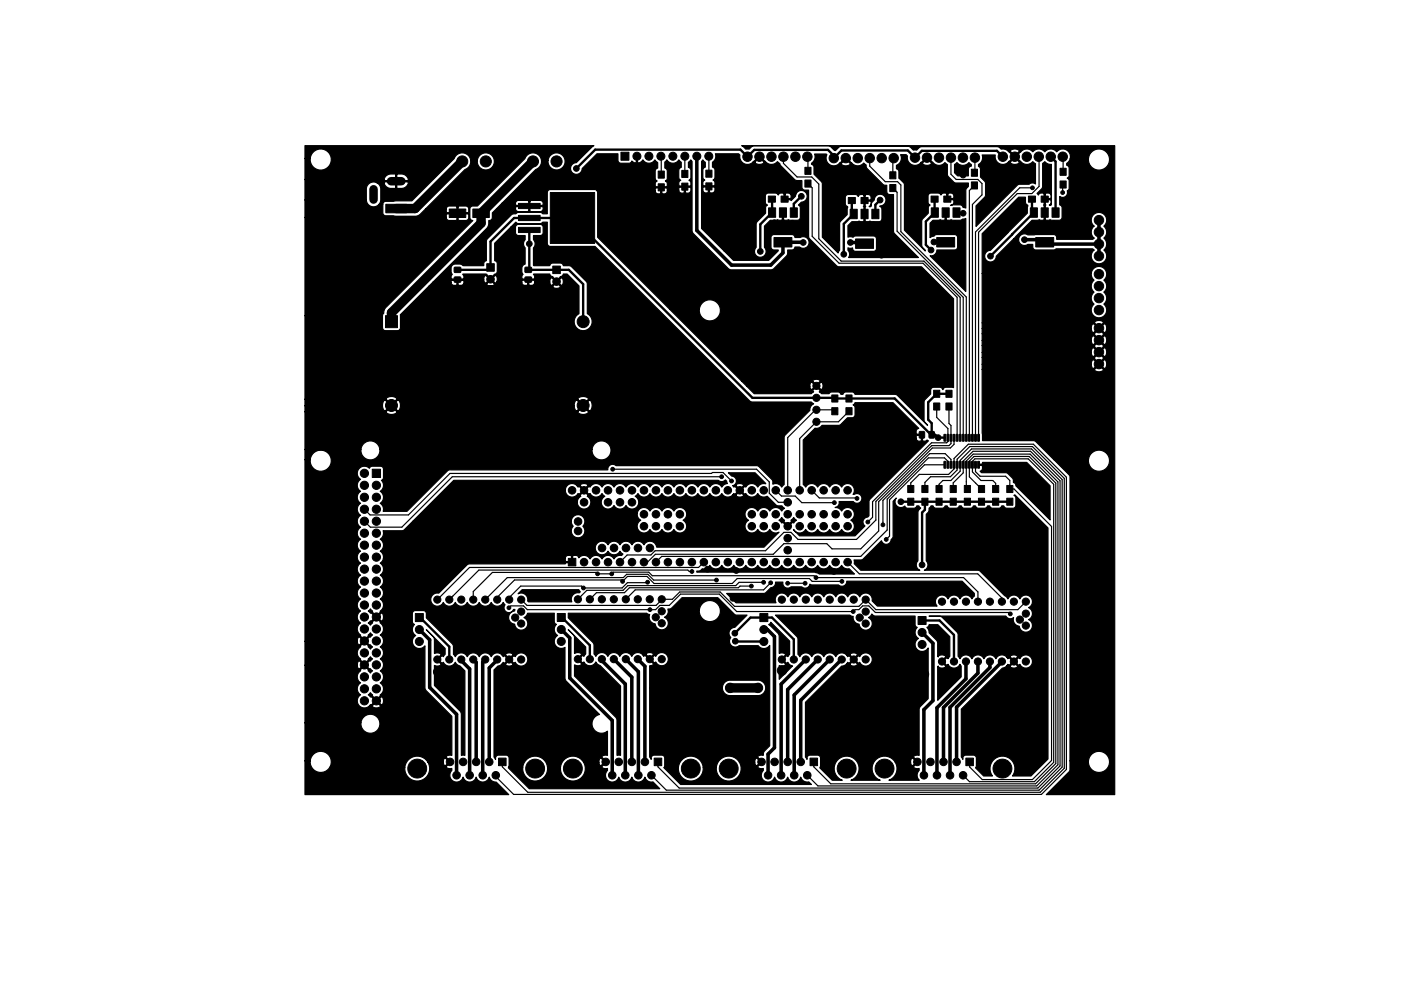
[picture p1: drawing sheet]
<svg xmlns="http://www.w3.org/2000/svg" width="297mm" height="210mm" viewBox="0 0 297 210" stroke-linecap="round" stroke-linejoin="round" font-family="sans-serif">
<g fill="#000" stroke="#000" stroke-width=".21">
<path d="M131.6 32.3h1.7v1.7h-1.7zM139.5 39h1.4v1.5h-1.4zM139.5 36.3h1.4v1.5h-1.4zM144.5 38.8h1.4v1.5h-1.4zM144.5 36.1h1.4v1.5h-1.4zM149.6 38.8h1.3v1.5h-1.3zM149.6 36.1h1.3v1.5h-1.3zM170.6 35.5h1.4v1.5h-1.4zM170.6 38.2h1.4v1.5h-1.4zM188.7 36.4h1.3v1.5h-1.3zM206 35.9h1.3v1.5h-1.3zM224.8 35.7h1.3v1.5h-1.3z"/>
<path d="M224.8 38.4h1.3v1.5h-1.3zM81.8 43.3h4.4v1.8h-4.4zM96.3 58.8h1.3l.1 1-1.3 .1zM96.3 56.7h1.3l.1 1-1.3 .1zM95.2 44.3h3.6v1.8h-3.6zM103.2 55.9h1.6v1.6h-1.6zM100.2 44.3h3.6v1.8h-3.6zM109.9 48.2h4.6v1.1h-4.6zM109.9 45.7h4.6v1.1h-4.6zM109.9 43.2h4.6v1.1h-4.6zM111.3 58.8h1.3l.1 1-1.3 .1zM111.3 56.7h1.3l.1 1-1.3 .1z"/>
<path d="M116.7 40.8h9.4v10.8h-9.4zM117.2 56.4h1.6v1.6h-1.6zM162.9 41.6h1.5v1.3h-1.5zM162.9 44.1h1.6v2h-1.6zM164.1 50.4h3.8v2h-3.8zM165.3 44.1h1.4v2h-1.4zM165.6 41.6h1.5v1.3h-1.5zM167.6 44.1h1.4v2h-1.4zM179.9 41.9h1.4v1.3h-1.4zM180.3 44.4h1.4v2h-1.4zM181.4 50.7h3.8v2h-3.8zM182.6 44.4h1.4v2h-1.4z"/>
<path d="M182.6 41.9h1.4v1.3h-1.4zM184.9 44.4h1.4v2h-1.4zM188.7 39.1h1.3v1.5h-1.3zM197.4 41.6h1.5v1.3h-1.5zM197.4 44.1h1.6v2h-1.6zM198.6 50.4h3.8v2h-3.8zM199.7 44.1h1.6v2h-1.6zM200.1 41.6h1.5v1.3h-1.5zM202 44.1h1.6v2h-1.6zM206 38.6h1.3v1.5h-1.3zM218.1 41.6h1.4v1.3h-1.4zM218.4 44.1h1.6v2h-1.6z"/>
<path d="M219.6 50.4h3.8v2h-3.8zM220.7 44.1h1.5v2h-1.5zM220.7 41.6h1.5v1.3h-1.5zM223.1 44.1h1.4v2h-1.4zM81.7 67h2.6v2.5h-2.6zM78.9 99.6h1.8v1.7h-1.8zM176.3 86.5h1.3v1.5h-1.3zM176.3 83.8h1.3v1.5h-1.3zM179.3 86.5h1.3v1.5h-1.3zM179.3 83.8h1.3v1.5h-1.3zM194.9 91.6h1.1v1.3h-1.1zM197 91.6h1.1l-.1 1.3h-1z"/>
<path d="M198 85.5h1.3v1.5h-1.3zM198 82.8h1.3v1.5h-1.3zM200.2 92.2h.3l-.1 1.4-.3-.1zM200.2 97.9l.3 .1-.1 1.3h-.3zM200.6 85.5h1.2v1.5h-1.2zM200.6 82.8h1.2v1.5h-1.2zM200.8 92.2h.4l-.1 1.4-.3-.1zM200.8 97.9l.4 .1-.1 1.3h-.3zM201.5 92.2h.3l-.1 1.4-.3-.1zM201.5 97.9l.3 .1-.1 1.3h-.3zM202.1 92.2h.4l-.1 1.4-.3-.1zM202.1 97.9l.4 .1-.1 1.3h-.3z"/>
<path d="M202.8 92.2h.3l-.1 1.4-.3-.1zM202.8 97.9l.3 .1-.1 1.3h-.3zM203.4 92.2h.4l-.1 1.4-.3-.1zM203.4 97.9l.4 .1-.1 1.3h-.3zM204.1 92.2h.3l-.1 1.4-.3-.1zM204.1 97.9l.3 .1-.1 1.3h-.3zM204.7 92.2h.4l-.1 1.4-.3-.1zM204.7 97.9l.4 .1-.1 1.3h-.3zM205.4 92.2h.3l-.1 1.4-.3-.1zM205.4 97.9l.3 .1-.1 1.3h-.3zM206 92.2h.4l-.1 1.4-.3-.1zM206 97.9l.4 .1-.1 1.3h-.3z"/>
<path d="M206.7 92.2h.3l-.1 1.4-.3-.1zM206.7 97.9l.3 .1-.1 1.3h-.3zM207.3 92.2h.4l-.1 1.4-.3-.1zM207.3 97.9l.4 .1-.1 1.3h-.3zM192.4 103h1.3v1.5h-1.3zM192.4 105.7h1.3v1.5h-1.3zM195.4 103h1.3v1.5h-1.3zM195.4 105.7h1.3v1.5h-1.3zM198.4 103h1.3v1.5h-1.3zM198.4 105.7h1.3v1.5h-1.3zM201.4 103h1.3v1.5h-1.3zM201.4 105.7h1.3v1.5h-1.3z"/>
<path d="M204.4 103h1.3v1.5h-1.3zM204.4 105.7h1.3v1.5h-1.3zM207.4 103h1.3v1.5h-1.3zM207.4 105.7h1.3v1.5h-1.3zM210.4 103h1.3v1.5h-1.3zM210.4 105.7h1.3v1.5h-1.3zM213.4 103h1.3v1.5h-1.3zM213.4 105.7h1.3v1.5h-1.3zM88.1 130.2h1.7v1.7h-1.7zM118.1 130.2h1.7v1.7h-1.7zM120.5 118.5h1.6v1.6h-1.6zM161.1 130.2h1.7v1.7h-1.7z"/>
<path d="M194.7 130.8h1.6v1.7h-1.6zM105.7 160.8h1.6v1.6h-1.6zM138.7 160.8h1.6v1.6h-1.6zM171.7 160.8h1.6v1.6h-1.6zM204.8 160.8h1.6v1.6h-1.6z"/>
<circle cx="98" cy="34.2" r="1.17"/>
<circle cx="103" cy="34.2" r="1.17"/>
<circle cx="113" cy="34.2" r="1.17"/>
<circle cx="118" cy="34.2" r="1.17"/>
<circle cx="122.2" cy="35.7" r=".6"/>
<circle cx="135" cy="33.1" r=".85"/>
<circle cx="137.6" cy="33.1" r=".85"/>
<circle cx="140.1" cy="33.1" r=".85"/>
<circle cx="142.7" cy="33.1" r=".85"/>
<circle cx="145.2" cy="33.1" r=".85"/>
<circle cx="147.7" cy="33.1" r=".85"/>
<circle cx="150.3" cy="33.1" r=".85"/>
<circle cx="158.5" cy="33.2" r="1"/>
<circle cx="161" cy="33.2" r="1"/>
<circle cx="163.6" cy="33.2" r="1"/>
<circle cx="166.1" cy="33.2" r="1"/>
<circle cx="168.6" cy="33.2" r="1"/>
<circle cx="171.2" cy="33.2" r="1"/>
<circle cx="176.8" cy="33.5" r="1"/>
<circle cx="179.3" cy="33.5" r="1"/>
<circle cx="181.9" cy="33.5" r="1"/>
<circle cx="184.4" cy="33.5" r="1"/>
<circle cx="186.9" cy="33.5" r="1"/>
<circle cx="189.5" cy="33.5" r="1"/>
<circle cx="194" cy="33.4" r="1"/>
<circle cx="196.5" cy="33.4" r="1"/>
<circle cx="199.1" cy="33.4" r="1"/>
<circle cx="201.6" cy="33.4" r="1"/>
<circle cx="204.2" cy="33.4" r="1"/>
<circle cx="204.2" cy="37.1" r=".6"/>
<circle cx="206.7" cy="33.4" r="1"/>
<circle cx="210.1" cy="35.4" r=".6"/>
<circle cx="212.6" cy="33.2" r="1"/>
<circle cx="215.2" cy="33.2" r="1"/>
<circle cx="217.7" cy="33.2" r="1"/>
<circle cx="218.9" cy="39.8" r=".4"/>
<circle cx="220.2" cy="33.2" r="1"/>
<circle cx="222.8" cy="33.2" r="1"/>
<circle cx="225.3" cy="33.2" r="1"/>
<circle cx="104" cy="59.2" r=".8"/>
<circle cx="112.2" cy="51.7" r=".6"/>
<circle cx="118" cy="59.7" r=".8"/>
<circle cx="138" cy="48.9" r=".4"/>
<circle cx="161.2" cy="53.3" r=".6"/>
<circle cx="164.2" cy="47" r=".4"/>
<circle cx="166" cy="47" r=".4"/>
<circle cx="168" cy="47.1" r=".4"/>
<circle cx="168.2" cy="40.9" r=".6"/>
<circle cx="169.9" cy="41.6" r=".6"/>
<circle cx="170.3" cy="51.4" r=".6"/>
<circle cx="178.9" cy="53.9" r=".6"/>
<circle cx="180.3" cy="51.4" r=".6"/>
<circle cx="181.3" cy="47.5" r=".4"/>
<circle cx="183.2" cy="47.5" r=".4"/>
<circle cx="185.2" cy="47.4" r=".4"/>
<circle cx="186.6" cy="42.4" r=".6"/>
<circle cx="186.9" cy="54.1" r=".6"/>
<circle cx="197.4" cy="53" r=".6"/>
<circle cx="198" cy="51.3" r=".6"/>
<circle cx="199" cy="47.2" r=".4"/>
<circle cx="199.6" cy="48.6" r=".6"/>
<circle cx="200.6" cy="47.1" r=".4"/>
<circle cx="202.4" cy="47.2" r=".4"/>
<circle cx="203.4" cy="41.7" r=".6"/>
<circle cx="204.2" cy="45.2" r=".6"/>
<circle cx="210" cy="54.3" r=".6"/>
<circle cx="217.2" cy="50.8" r=".6"/>
<circle cx="219.2" cy="47.2" r=".4"/>
<circle cx="221.3" cy="47.2" r=".4"/>
<circle cx="223.4" cy="47.2" r=".4"/>
<circle cx="225.3" cy="40.8" r=".4"/>
<circle cx="233" cy="54.3" r="1"/>
<circle cx="233" cy="46.7" r="1"/>
<circle cx="233" cy="49.2" r="1"/>
<circle cx="233" cy="51.8" r="1"/>
<circle cx="233" cy="58.2" r="1"/>
<circle cx="123.6" cy="68.2" r="1.27"/>
<circle cx="169" cy="66.8" r=".6"/>
<circle cx="233" cy="74.7" r="1"/>
<circle cx="233" cy="77.2" r="1"/>
<circle cx="233" cy="69.6" r="1"/>
<circle cx="233" cy="72.2" r="1"/>
<circle cx="233" cy="65.8" r="1"/>
<circle cx="233" cy="63.2" r="1"/>
<circle cx="233" cy="60.7" r="1"/>
<circle cx="83" cy="86" r="1.27"/>
<circle cx="99" cy="95.9" r=".6"/>
<circle cx="123.6" cy="86" r="1.27"/>
<circle cx="129.9" cy="99.5" r=".4"/>
<circle cx="144.4" cy="85.4" r=".6"/>
<circle cx="173.1" cy="89.5" r=".76"/>
<circle cx="173.1" cy="84.4" r=".76"/>
<circle cx="173.1" cy="81.9" r=".76"/>
<circle cx="173.1" cy="86.9" r=".76"/>
<circle cx="192.4" cy="91.7" r=".6"/>
<circle cx="198.9" cy="92.8" r=".6"/>
<circle cx="208.9" cy="99.3" r=".4"/>
<circle cx="77.3" cy="105.5" r=".87"/>
<circle cx="77.3" cy="108" r=".87"/>
<circle cx="77.3" cy="113.1" r=".87"/>
<circle cx="77.3" cy="100.4" r=".87"/>
<circle cx="77.3" cy="110.6" r=".87"/>
<circle cx="77.3" cy="118.2" r=".87"/>
<circle cx="77.3" cy="115.7" r=".87"/>
<circle cx="77.3" cy="103" r=".87"/>
<circle cx="79.8" cy="105.5" r=".87"/>
<circle cx="79.8" cy="113.1" r=".87"/>
<circle cx="79.8" cy="110.6" r=".87"/>
<circle cx="79.8" cy="103" r=".87"/>
<circle cx="79.8" cy="115.7" r=".87"/>
<circle cx="79.8" cy="108" r=".87"/>
<circle cx="79.8" cy="118.2" r=".87"/>
<circle cx="107.7" cy="107.5" r=".6"/>
<circle cx="121.3" cy="104" r=".8"/>
<circle cx="122.6" cy="110.6" r=".8"/>
<circle cx="122.6" cy="112.7" r=".8"/>
<circle cx="123.8" cy="104" r=".8"/>
<circle cx="123.8" cy="119.3" r=".8"/>
<circle cx="123.8" cy="106.6" r=".8"/>
<circle cx="126.4" cy="104" r=".8"/>
<circle cx="126.4" cy="119.3" r=".8"/>
<circle cx="127.6" cy="116.3" r=".8"/>
<circle cx="128.9" cy="104" r=".8"/>
<circle cx="128.9" cy="119.3" r=".8"/>
<circle cx="128.9" cy="106.6" r=".8"/>
<circle cx="130.2" cy="116.3" r=".8"/>
<circle cx="131.4" cy="106.6" r=".8"/>
<circle cx="131.4" cy="104" r=".8"/>
<circle cx="131.4" cy="119.3" r=".8"/>
<circle cx="132.7" cy="116.3" r=".8"/>
<circle cx="134" cy="104" r=".8"/>
<circle cx="134" cy="106.6" r=".8"/>
<circle cx="134" cy="119.3" r=".8"/>
<circle cx="135.3" cy="116.3" r=".8"/>
<circle cx="136.5" cy="109.1" r=".8"/>
<circle cx="136.5" cy="119.3" r=".8"/>
<circle cx="136.5" cy="104" r=".8"/>
<circle cx="136.5" cy="111.6" r=".8"/>
<circle cx="137.8" cy="116.3" r=".8"/>
<circle cx="139.1" cy="109.1" r=".8"/>
<circle cx="139.1" cy="119.3" r=".8"/>
<circle cx="139.1" cy="104" r=".8"/>
<circle cx="139.1" cy="111.6" r=".8"/>
<circle cx="141.6" cy="109.1" r=".8"/>
<circle cx="141.6" cy="111.6" r=".8"/>
<circle cx="141.6" cy="119.3" r=".8"/>
<circle cx="141.6" cy="104" r=".8"/>
<circle cx="144.1" cy="111.6" r=".8"/>
<circle cx="144.1" cy="104" r=".8"/>
<circle cx="144.1" cy="119.3" r=".8"/>
<circle cx="144.1" cy="109.1" r=".8"/>
<circle cx="146.7" cy="119.3" r=".8"/>
<circle cx="146.7" cy="104" r=".8"/>
<circle cx="149.2" cy="104" r=".8"/>
<circle cx="149.2" cy="119.3" r=".8"/>
<circle cx="151.8" cy="104" r=".8"/>
<circle cx="151.8" cy="119.3" r=".8"/>
<circle cx="153" cy="101.1" r=".4"/>
<circle cx="153.1" cy="106.7" r=".6"/>
<circle cx="154.3" cy="104" r=".8"/>
<circle cx="154.3" cy="119.3" r=".8"/>
<circle cx="155.1" cy="102" r=".4"/>
<circle cx="156.8" cy="104" r=".8"/>
<circle cx="156.8" cy="119.3" r=".8"/>
<circle cx="159.4" cy="111.6" r=".8"/>
<circle cx="159.4" cy="109.1" r=".8"/>
<circle cx="159.4" cy="119.3" r=".8"/>
<circle cx="159.4" cy="104" r=".8"/>
<circle cx="160.2" cy="106.1" r=".6"/>
<circle cx="161.9" cy="119.3" r=".8"/>
<circle cx="161.9" cy="104" r=".8"/>
<circle cx="161.9" cy="111.6" r=".8"/>
<circle cx="161.9" cy="109.1" r=".8"/>
<circle cx="164.5" cy="104" r=".8"/>
<circle cx="164.5" cy="111.6" r=".8"/>
<circle cx="164.5" cy="109.1" r=".8"/>
<circle cx="164.5" cy="119.3" r=".8"/>
<circle cx="167" cy="116.7" r=".8"/>
<circle cx="167" cy="109.1" r=".8"/>
<circle cx="167" cy="106.6" r=".8"/>
<circle cx="167" cy="111.6" r=".8"/>
<circle cx="167" cy="119.3" r=".8"/>
<circle cx="167" cy="104" r=".8"/>
<circle cx="167" cy="114.2" r=".8"/>
<circle cx="169.5" cy="111.6" r=".8"/>
<circle cx="169.5" cy="119.3" r=".8"/>
<circle cx="169.5" cy="104" r=".8"/>
<circle cx="169.5" cy="109.1" r=".8"/>
<circle cx="172.1" cy="109.1" r=".8"/>
<circle cx="172.1" cy="111.6" r=".8"/>
<circle cx="172.1" cy="104" r=".8"/>
<circle cx="172.1" cy="119.3" r=".8"/>
<circle cx="174.6" cy="109.1" r=".8"/>
<circle cx="174.6" cy="111.6" r=".8"/>
<circle cx="174.6" cy="104" r=".8"/>
<circle cx="174.6" cy="119.3" r=".8"/>
<circle cx="176.9" cy="106.6" r=".4"/>
<circle cx="177.2" cy="104" r=".8"/>
<circle cx="177.2" cy="111.6" r=".8"/>
<circle cx="177.2" cy="119.3" r=".8"/>
<circle cx="177.2" cy="109.1" r=".8"/>
<circle cx="179.7" cy="119.3" r=".8"/>
<circle cx="179.7" cy="111.6" r=".8"/>
<circle cx="179.7" cy="104" r=".8"/>
<circle cx="179.7" cy="109.1" r=".8"/>
<circle cx="181.7" cy="105.7" r=".4"/>
<circle cx="184" cy="110.7" r=".4"/>
<circle cx="187.2" cy="111.3" r=".4"/>
<circle cx="187.9" cy="114.4" r=".4"/>
<circle cx="190.4" cy="117" r=".4"/>
<circle cx="191" cy="106.4" r=".6"/>
<circle cx="192.8" cy="111.2" r=".4"/>
<circle cx="195.5" cy="119.8" r=".6"/>
<circle cx="77.3" cy="125.8" r=".87"/>
<circle cx="77.3" cy="123.3" r=".87"/>
<circle cx="77.3" cy="120.7" r=".87"/>
<circle cx="77.3" cy="128.4" r=".87"/>
<circle cx="77.3" cy="133.4" r=".87"/>
<circle cx="77.3" cy="130.9" r=".87"/>
<circle cx="77.3" cy="138.5" r=".87"/>
<circle cx="77.3" cy="136" r=".87"/>
<circle cx="79.8" cy="123.3" r=".87"/>
<circle cx="79.8" cy="125.8" r=".87"/>
<circle cx="79.8" cy="120.7" r=".87"/>
<circle cx="79.8" cy="136" r=".87"/>
<circle cx="79.8" cy="133.4" r=".87"/>
<circle cx="79.8" cy="138.5" r=".87"/>
<circle cx="79.8" cy="130.9" r=".87"/>
<circle cx="79.8" cy="128.4" r=".87"/>
<circle cx="88.9" cy="133.6" r=".85"/>
<circle cx="88.9" cy="136.1" r=".85"/>
<circle cx="92.7" cy="139.9" r=".76"/>
<circle cx="92.7" cy="127.2" r=".76"/>
<circle cx="95.3" cy="127.2" r=".76"/>
<circle cx="95.3" cy="139.9" r=".76"/>
<circle cx="97.8" cy="139.9" r=".76"/>
<circle cx="97.8" cy="127.2" r=".76"/>
<circle cx="98.4" cy="133" r=".6"/>
<circle cx="100.3" cy="139.9" r=".76"/>
<circle cx="100.3" cy="127.2" r=".76"/>
<circle cx="102.9" cy="127.2" r=".76"/>
<circle cx="102.9" cy="139.9" r=".76"/>
<circle cx="105.4" cy="127.2" r=".76"/>
<circle cx="105.4" cy="139.9" r=".76"/>
<circle cx="107.9" cy="128.9" r=".4"/>
<circle cx="108" cy="139.9" r=".76"/>
<circle cx="108" cy="127.2" r=".76"/>
<circle cx="109.2" cy="131" r=".76"/>
<circle cx="110.5" cy="139.9" r=".76"/>
<circle cx="110.5" cy="127.2" r=".76"/>
<circle cx="110.5" cy="132.3" r=".76"/>
<circle cx="110.5" cy="129.8" r=".76"/>
<circle cx="114.9" cy="126.9" r=".4"/>
<circle cx="117" cy="134.8" r=".6"/>
<circle cx="119" cy="136.1" r=".85"/>
<circle cx="119" cy="133.5" r=".85"/>
<circle cx="122.5" cy="127.1" r=".76"/>
<circle cx="122.5" cy="139.8" r=".76"/>
<circle cx="123.7" cy="124.7" r=".4"/>
<circle cx="125.1" cy="127.1" r=".76"/>
<circle cx="125.1" cy="139.8" r=".76"/>
<circle cx="126.7" cy="121.7" r=".4"/>
<circle cx="127.6" cy="127.1" r=".76"/>
<circle cx="127.6" cy="139.8" r=".76"/>
<circle cx="129.7" cy="121.7" r=".4"/>
<circle cx="130.1" cy="127.1" r=".76"/>
<circle cx="130.1" cy="139.8" r=".76"/>
<circle cx="132" cy="123.3" r=".4"/>
<circle cx="132.7" cy="127.1" r=".76"/>
<circle cx="132.7" cy="139.8" r=".76"/>
<circle cx="135.2" cy="127.1" r=".76"/>
<circle cx="135.2" cy="139.8" r=".76"/>
<circle cx="137.3" cy="123.5" r=".4"/>
<circle cx="137.8" cy="127.1" r=".76"/>
<circle cx="137.8" cy="139.8" r=".76"/>
<circle cx="137.8" cy="129.3" r=".4"/>
<circle cx="139" cy="131" r=".76"/>
<circle cx="140.3" cy="127.1" r=".76"/>
<circle cx="140.3" cy="139.8" r=".76"/>
<circle cx="140.3" cy="129.7" r=".76"/>
<circle cx="140.3" cy="132.2" r=".76"/>
<circle cx="146.7" cy="121.2" r=".4"/>
<circle cx="150" cy="120.7" r=".6"/>
<circle cx="151.9" cy="123.1" r=".4"/>
<circle cx="155.4" cy="126.9" r=".6"/>
<circle cx="155.8" cy="134.3" r=".6"/>
<circle cx="155.9" cy="136" r=".6"/>
<circle cx="156.1" cy="121" r=".6"/>
<circle cx="159.3" cy="124.3" r=".4"/>
<circle cx="159.4" cy="126.9" r=".6"/>
<circle cx="161.9" cy="123.5" r=".4"/>
<circle cx="162" cy="136.1" r=".85"/>
<circle cx="162" cy="133.6" r=".85"/>
<circle cx="163.4" cy="123.6" r=".4"/>
<circle cx="165.8" cy="139.9" r=".76"/>
<circle cx="165.8" cy="127.2" r=".76"/>
<circle cx="167" cy="123.7" r=".4"/>
<circle cx="168.3" cy="139.9" r=".76"/>
<circle cx="168.3" cy="127.2" r=".76"/>
<circle cx="170.7" cy="123.7" r=".4"/>
<circle cx="170.8" cy="127.2" r=".76"/>
<circle cx="170.8" cy="139.9" r=".76"/>
<circle cx="171.8" cy="125.1" r=".6"/>
<circle cx="173" cy="122.5" r=".4"/>
<circle cx="173.4" cy="139.9" r=".76"/>
<circle cx="173.4" cy="127.2" r=".76"/>
<circle cx="173.5" cy="132.6" r=".6"/>
<circle cx="174.3" cy="124.9" r=".6"/>
<circle cx="175.9" cy="139.9" r=".76"/>
<circle cx="175.9" cy="127.2" r=".76"/>
<circle cx="176.8" cy="121.2" r=".6"/>
<circle cx="178.5" cy="139.9" r=".76"/>
<circle cx="178.5" cy="127.2" r=".76"/>
<circle cx="178.5" cy="123.3" r=".4"/>
<circle cx="180.9" cy="129.7" r=".4"/>
<circle cx="181" cy="139.9" r=".76"/>
<circle cx="181" cy="127.2" r=".76"/>
<circle cx="182.3" cy="131" r=".76"/>
<circle cx="183.5" cy="129.8" r=".76"/>
<circle cx="183.5" cy="132.3" r=".76"/>
<circle cx="183.5" cy="139.9" r=".76"/>
<circle cx="183.5" cy="127.2" r=".76"/>
<circle cx="195.5" cy="134.2" r=".85"/>
<circle cx="195.5" cy="136.7" r=".85"/>
<circle cx="199.7" cy="127.6" r=".76"/>
<circle cx="200.8" cy="125.3" r=".6"/>
<circle cx="202.3" cy="127.6" r=".76"/>
<circle cx="204.1" cy="124.9" r=".6"/>
<circle cx="204.8" cy="127.6" r=".76"/>
<circle cx="207.3" cy="127.6" r=".76"/>
<circle cx="209.9" cy="127.6" r=".76"/>
<circle cx="212.4" cy="127.6" r=".76"/>
<circle cx="214.2" cy="130.2" r=".4"/>
<circle cx="215" cy="127.6" r=".76"/>
<circle cx="216.2" cy="131.5" r=".76"/>
<circle cx="217.5" cy="132.7" r=".76"/>
<circle cx="217.5" cy="130.2" r=".76"/>
<circle cx="217.5" cy="127.6" r=".76"/>
<circle cx="77.3" cy="141.1" r=".87"/>
<circle cx="77.3" cy="146.1" r=".87"/>
<circle cx="77.3" cy="143.6" r=".87"/>
<circle cx="77.3" cy="148.7" r=".87"/>
<circle cx="79.8" cy="141.1" r=".87"/>
<circle cx="79.8" cy="146.1" r=".87"/>
<circle cx="79.8" cy="143.6" r=".87"/>
<circle cx="79.8" cy="148.7" r=".87"/>
<circle cx="86.8" cy="142.9" r="1"/>
<circle cx="89.7" cy="158" r="1"/>
<circle cx="91.8" cy="155.8" r="1"/>
<circle cx="92.9" cy="142.5" r="1"/>
<circle cx="94" cy="153.6" r="1"/>
<circle cx="95.6" cy="142.8" r="1"/>
<circle cx="109.2" cy="149.1" r="1"/>
<circle cx="111.9" cy="149.2" r="1"/>
<circle cx="114.6" cy="149.1" r="1"/>
<circle cx="115.7" cy="142.2" r="1"/>
<circle cx="118.4" cy="142.3" r="1"/>
<circle cx="122.8" cy="142.4" r="1"/>
<circle cx="148.1" cy="142.9" r="1"/>
<circle cx="148.6" cy="148.8" r="1"/>
<circle cx="150.8" cy="142.8" r="1"/>
<circle cx="151.8" cy="148.9" r="1"/>
<circle cx="154" cy="142.8" r="1"/>
<circle cx="154.7" cy="148.9" r="1"/>
<circle cx="154.8" cy="145.9" r="1"/>
<circle cx="160.7" cy="145.9" r="1"/>
<circle cx="161.7" cy="149.1" r="1"/>
<circle cx="162" cy="142.3" r="1"/>
<circle cx="165.8" cy="142.2" r="1"/>
<circle cx="178.1" cy="148.8" r="1"/>
<circle cx="178.4" cy="143" r="1"/>
<circle cx="182.4" cy="148.8" r="1"/>
<circle cx="187" cy="149" r="1"/>
<circle cx="189.2" cy="143.2" r="1"/>
<circle cx="192.3" cy="143.1" r="1"/>
<circle cx="195.9" cy="143" r="1"/>
<circle cx="199.7" cy="140.3" r=".76"/>
<circle cx="200" cy="142.8" r="1"/>
<circle cx="202.3" cy="140.3" r=".76"/>
<circle cx="204.8" cy="140.3" r=".76"/>
<circle cx="207.3" cy="140.3" r=".76"/>
<circle cx="209.9" cy="140.3" r=".76"/>
<circle cx="212.4" cy="140.3" r=".76"/>
<circle cx="215" cy="140.3" r=".76"/>
<circle cx="217.5" cy="140.3" r=".76"/>
<circle cx="88.5" cy="163.1" r="2"/>
<circle cx="95.4" cy="161.6" r=".8"/>
<circle cx="96.8" cy="164.5" r=".8"/>
<circle cx="98.2" cy="161.6" r=".8"/>
<circle cx="99.6" cy="164.5" r=".8"/>
<circle cx="101" cy="161.6" r=".8"/>
<circle cx="102.3" cy="164.5" r=".8"/>
<circle cx="103.7" cy="161.6" r=".8"/>
<circle cx="105.1" cy="164.5" r=".8"/>
<circle cx="113.5" cy="163.1" r="2"/>
<circle cx="121.5" cy="163.1" r="2"/>
<circle cx="128.4" cy="161.6" r=".8"/>
<circle cx="129.8" cy="164.5" r=".8"/>
<circle cx="131.2" cy="161.6" r=".8"/>
<circle cx="132.6" cy="164.5" r=".8"/>
<circle cx="134" cy="161.6" r=".8"/>
<circle cx="135.3" cy="164.5" r=".8"/>
<circle cx="136.7" cy="161.6" r=".8"/>
<circle cx="138.1" cy="164.5" r=".8"/>
<circle cx="146.5" cy="163.1" r="2"/>
<circle cx="154.5" cy="163.1" r="2"/>
<circle cx="161.5" cy="161.6" r=".8"/>
<circle cx="162.8" cy="164.5" r=".8"/>
<circle cx="164.2" cy="161.6" r=".8"/>
<circle cx="165.6" cy="164.5" r=".8"/>
<circle cx="167" cy="161.6" r=".8"/>
<circle cx="168.4" cy="164.5" r=".8"/>
<circle cx="169.8" cy="161.6" r=".8"/>
<circle cx="171.2" cy="164.5" r=".8"/>
<circle cx="179.5" cy="163.1" r="2"/>
<circle cx="187.5" cy="163.1" r="2"/>
<circle cx="194.5" cy="161.6" r=".8"/>
<circle cx="195.9" cy="164.5" r=".8"/>
<circle cx="197.3" cy="161.6" r=".8"/>
<circle cx="198.7" cy="164.5" r=".8"/>
<circle cx="200" cy="161.6" r=".8"/>
<circle cx="201.4" cy="164.5" r=".8"/>
<circle cx="202.8" cy="161.6" r=".8"/>
<circle cx="204.2" cy="164.5" r=".8"/>
<circle cx="212.5" cy="163.1" r="2"/>
</g>
<path d="M82.9 38.4h2.2M79.2 40.1v2.2" fill="none" stroke="#000" stroke-width="1.8"/>
<g fill="none" stroke="#000" stroke-width=".25">
<path d="M140.1 33.1l.1 3.9M145.2 33.1v3.8M150.3 33.1v3.7M166.1 33.2v1.4l2.9 2.9h3.1l1.5 1.5v11.6l4.7 4.8h17.6l7.7 7.7v29.8M171.2 33.2l.1 .2v2.8M171.3 38.9l.9 .9v10.3l5.7 5.7h17.8l7.2 7.3v29.8M184.4 33.5v1.7l3.3 3.3h2.6l.7 .7v9.9l13.9 13.9v29.9M189.3 39.9l.9 .9v8.2l14 14.1v29.8M189.5 33.5l-.2 .2v3.5M201.6 33.2l-.1 .1M201.6 33.4v3.6l1.1 1.1h4.6l.9 .8v2.4l-2 2.1v49.5M206.6 39.3l-1.1 1.1v52.5"/>
<path d="M206.7 33.4l-.1 3.2M218.9 39.8h-2.7l-9.4 9.4v43.7M219.6 33.2l-.1 .1M220.2 33.2l.1 6.3-1.5 1.6h-3.1l-8.2 8.2v43.6M222.1 33.2v.1M225.3 33.2l.1 3.2M225.4 39.1l-.1 1.7M129.9 99.5h30.5l2.7 2.7v2.4l1.9 2h2M177 87.2l-.3-.3h-3.8l-5.9 5.9v11.2M180 87.2l-2.2 2.3h-4.7l-3.5 3.5v11M198.6 86.2v2.3l2.4 2.4v2.8l-.3 .2h-3.2l-12.5 12.5v3.3l-1 1M200.3 98.6h-4.3l-7.4 7.4v7.7l-.7 .7"/>
<path d="M201 98.6v-.7l-.7-.8h-3.5l-8.7 8.8v6.5l-5.6 5.6h-42.2l-1.2 1.3M201.2 86.2v3.6l.4 .5v3.8l-.4 .4h-3.7l-11.8 11.9v3.9l-4.1 4.1h-12.4l-1.5-1.5h-1.5l-3.9 3.9h-23.4l-.9 .9h-5l-1.5 1.6M201.6 98.6v-1.1l-1.2-1.3h-3.3l-9.9 10v5.1M202.3 92.9v1.4l-.8 .7h-3.8l-11.4 11.4v6.2l-3.8 3.8h-6.1l-1.1-1.1h-9.1l-2.3 2.3h-25l-1.6 1.7h-.8M206.8 98.6v1.5l1 .9h5.4l.9 .9v1.8h.9l8 8v49.6l-4.1 4.1h-10.6l-2.7-2.7v-1.1M207.5 98.6h.7l.7 .7M149.2 119.3l-1.1 1.1h-48.6l-6.8 6.8M153 101.1h-57.1l-10.7 10.7h-6.7l-1.2-1.2M155.1 102l-1.8-1.8h-2.3l-.1 .2h-55.5l-8.8 8.8h-8.1l-1.2-1.2M164.5 104l1.2 1.2h2.9l1.4 1.4h6.9M172.1 104l1.6 1.6 8 .1M179.7 119.3l2.5 2.4h25.1l5.1 5.2v.7"/>
<path d="M193.1 103.7v-1.3l1.8-1.8h6.2l1.2-1.1v-2.2l3-3.1h13.8l7 7v62l-5.3 5.3h-111.9l-3.8-3.7v-.3M196.1 103.7v-1.4l1.2-1.2h4.2l1.4-1.4v-2.3l2.7-2.7h13.3l6.8 6.8v61.5l-5.2 5.1h-108.6l-5.4-5.4v-1.1M199.6 103.7h-.5v-1l.8-.8h1.7l2-1.9v-2.3l2.4-2.5h12.7l6.5 6.5v61l-4.9 4.9h-79l-3.2-3.1M202.1 103.7v-1.3l2.1-2.1v-2.5l2.1-2.1h12.2l6.2 6.3v60.5l-4.6 4.7h-76.1l-4.5-4.5v-1.1M205.1 103.7l-.2-.2v-5.7l1.4-1.5h12.1l5.9 5.9v60l-4.5 4.5h-46.4l-2.2-2.2M208.1 103.7l-2.6-2.5v-3.4l1-1h11.7l5.6 5.7v59.5l-4.3 4.3h-43.4l-3.6-3.6v-1.1M211.1 103.7v-1.2l-.6-.6h-2.5l-1.8-1.8v-2.2l.5-.6h11.3l5.4 5.4v59l-4.1 4.1h-13.7l-1.4-1.3M211.8 106.4h2.3M100.3 127.2v-1.7l4.1-4.1h22l.3 .3h3l.4-.3h7.4l.8 .7h34.3l.4 .4h31.3l3 3.1v2M107.9 128.9l.4-.4h2.7l.8 .8h27.2l.9-.9h2l2.4-2.4h8.2l3.7 3.7h24.7l.4-.4h.8l.8-.8h1.3l1.4 1.4h28.3l.3 .3M110.5 127.2l1.2 1.2h27.4l1.2-1.3h2.3l1.5-1.5h8.6l3 3h26.4l1.4-1.4M137.3 123.5l-4.3 .1-1.1 1.1h-8.2l-.4-.4h-12.9l-2.4 2.5v.4"/>
<path d="M146.7 121.2h-.6l-.3-.3h-44.3l-6.2 6.3M151.9 123.1h-13.3l-1.2-1.3h-4.5l-.7 .7h-24.6l-4.7 4.7M159.3 124.3h-2.4l-.3 .4h-23.1l-1.1 1h-5.9l-1.4 1.4M161.9 123.5h-5.2l-.7 .7h-22.9l-1 1h-7.7l-1.9 1.9M163.4 123.6l-1.5 1.5h-27.2l-2 2v-.2M167 123.7h3.7M178.5 123.3h-6.3l-.6-.6h-15.3l-1 1.1h-16.6l-1.5-1.5h-4.1l-1.1 1-.3-.3h-22.6l-3.7 3.7v.5M183.5 127.2h.1M183.6 127.2l2.1 2.1h30.1l1.7-1.7"/>
</g>
<g fill="none" stroke="#000" stroke-width=".5">
<path d="M161 33v.2M194 33.4l-1.5-1.5h-14.1l-1.6 1.6v-.5l-1.2-1.2h-15.7l-1.4 1.4-1.5-1.5h-30.8l-4 4M194 33.1v.3M212.6 33.2l-1.2-1.2h-16l-1.4 1.4M222.8 33.2l1 1.1v10.8M97 57.2h6.5l.5-.5v-5.5l5-5h12.4l38.1 38.2 30.2 .1 7.7 7.7h.9l.6 .6h1.4M112.2 48.8v8.2l-.2 .2h8.6l3 3.1v7.9M163.6 42.2l.1 2.9-2.5 2.5v5.7M169.9 41.6l-1.6 1.6v1.9M180.6 42.5v2.5l.4 .4-2.1 2.1v6.4M186.6 42.4l-1 1v2M198.1 42.2l.1 2.9-1.9 1.9v4.9l1.1 1.1"/>
<path d="M202.8 45.1l.2 .1h1.2M218.8 42.2v2.5l.4 .4-9.2 9.2M200.3 92.8v.1M201.2 83.5h-2.6l-1.8 1.8v3.7l.7 .8v2.4M191 106.4h23.1M196.1 106.4v1.7l-.6 .6v11.1M88.9 131h.2l6.2 6.2v2.7M119 131h.2l5.9 5.9v2.9M155.8 134.3l3.3-3.3h4.6l4.6 4.7v4.2M155.9 136l6.1 .1M195.5 131.6h3.7l3.1 3.1v5.6"/>
</g>
<g fill="none" stroke="#000" stroke-width=".75">
<path d="M147.7 33.1v15.8l7.4 7.3h8.3l2.6-2.6v-2.2h4.3M180.3 51.4h2.7l.3 .3M198 51.3l2.5 .1M217.2 50.8h3.8l.9 1h11.1M233 46.7v7.6M88.9 133.6l2.2 2.2v10l5.7 5.8v12.9M97.8 139.9v.3l1.8 1.7v22.6M100.3 139.9l.7 .6v21.1M102.9 139.9l-.6 .6v24M105.4 139.9l-1.7 1.8v19.9M119 133.5l1.8 1.8v8.5l9 9.1v11.6M127.6 139.8v.3l5 5v19.4"/>
<path d="M130.1 139.8l3.9 3.9v17.9M132.7 139.8l2.6 2.7v22M135.2 139.8l1.5 1.6v20.2M162 133.6h.7l1.5 1.4v23.6l-1.4 1.4v4.5M170.8 139.9l-5.2 5.2v19.4M173.4 139.9l-6.4 6.4v15.3M175.9 139.9l-7.5 7.6v17M178.5 139.9l-8.7 8.7v13M195.5 134.2l2.3 2.3v12.1l-1.9 2v13.9M204.8 140.3v3.7l-6.1 6.2v14.3M207.3 140.3v2.5l-7.3 7.3v11.5M209.9 140.3v1.3l-8.5 8.5v14.4"/>
<path d="M212.4 140.3l-9.6 9.7v11.6"/>
</g>
<path d="M98 34.2l-10 10h-4M113 34.2l-11 11v2.1l-19 19v1.9M154.8 145.9h5.9" fill="none" stroke="#000" stroke-width="2"/>
<g fill="#000" stroke="#000" stroke-width=".25">
<path d="M64.7 30.9h61.2l-3.8 3.6a1.24 1.24 0 0 0-1.1 1.3 1.24 1.24 0 0 0 1.2 1.2 1.24 1.24 0 0 0 1.2-1.2l3.2-3.2h4.4v1.5l.4 .5h2.1l.5-.4a.67 .67 0 0 0 .9 .3v-1.5h.3v1.5l.2 .1 .4-.2 .5-.5 .1 .2a1.49 1.49 0 0 0 2.5-.2l.5 .6v1.2l-.3 .1-.2 .5v1.6l.4 .5-.4 .5v.6l.2 .1h2.2l.2-.1-.1-.7-.3-.4 .4-.5v-1.7l-.2-.4-.3-.1v-1.3l.4-.5a1.48 1.48 0 0 0 2.5 0l.5 .5v1.1l-.3 .2-.2 .4v1.7l.4 .4-.4 .5v.6l.2 .2h2.2l.2-.2-.1-.7-.3-.4 .4-.4v-1.8l-.2-.3-.3-.2v-1.1l.5-.5 .2 .3 .1 15.1 7.7 7.8 .6 .2 8.7-.1 3-3 .2-1.2h1.1l.4-.6h1a1.24 1.24 0 0 0 2-.9 1.24 1.24 0 0 0-1.8-1.1h-1.2l-.1-.5-.4-.1h-3.9a.64 .64 0 0 0-.6 .6l.1 2.4 .4 .2h1v.2l-2 2h-7.5l-2-2h6.5v.3a1.24 1.24 0 0 0 1.7 1 1.24 1.24 0 0 0 .4-2v-4.5l1.2-1.3h1.2l.4-.1 .8 .1 .2-.1v-1.6h.2v1.6l.2 .1 .9-.1 .4 .1 1.8-.1 .3-.4v-2.1l-.1-.4-.3-.2 .6-.6a1.24 1.24 0 0 0 1.2-1.3 1.24 1.24 0 0 0-1.2-1.2 1.24 1.24 0 0 0-1.2 1.2l-1 1-.1-.2h-1.4v-1.3h.3v1h1.1a.69 .69 0 0 0 .1-.7 .69 .69 0 0 0-.6-.4h-.5l-.1 .1-1-.1-.5 .4-.5-.4h-1.6a.64 .64 0 0 0-.6 .6v1.4l.4 .5-.4 .5v1.2l-1.7 1.8-.3 .4v5.1l-.3 .7h-6.5l-4.7-4.7v-8.2h.2v.1a.7 .7 0 0 0 1.2 .4v-1.1h.2v1.1l.2 .1a.74 .74 0 0 0 1-.6v-.5l-.2-.1h-2.2l-.2 .1v.5h-.2v-6.1l.2-.3 .5 .5v1.1l-.3 .1-.2 .4v1.7l.4 .5-.3 .4-.1 .7 .2 .1h2.2l.2-.1v-.6l-.4-.5 .4-.5v-1.6l-.2-.5-.3-.1v-1.1l.6-.8v-1h4.9l.3 .3-.1 .2a1.64 1.64 0 0 0 1 1.6 1.64 1.64 0 0 0 1.9-.3h.4l.1 .2 .6 .3 1.1-.3 .1-.2-1-1-.9 1h-.4l1.3-1.3 1.2 1.1a1.63 1.63 0 0 0 2.6 .1l3.8 3.9 1.4 .1v1.4a.64 .64 0 0 0 .6 .6h.8l.1 10.1 6 6.1 .4 .1h17.5l6.8 6.8v18.8h-1.8l-.5 .5-.5-.5h-1.4a.64 .64 0 0 0-.7 .6v.8l-1.2 1.3-.2 .4v3.9l.8 1-6.4-6.3-.4-.2h-8.6l-.3-.4-.4-.1h-1.4l-.5 .5h-.4l-.3-.4-.4-.1h-1.4l-.4 .3h-1.6l-.5-.4 .2-.3-.8-.8-.8 .8 .2 .3-.5 .4h-12.1l-1.6-1.6h13.4l.2 .7 .2 .1 .8-.8h.4l.8 .8a.92 .92 0 0 0 0-1.6l-.8 .8h-.4l-.8-.8h-.2l-.2 .8h-13.4l-1-1h15l.8 .8 .8-.8a.92 .92 0 0 0-1.6 0h-15l-15.3-15.3h6.3v.5a2.25 2.25 0 0 0 3.4 1.7 2.25 2.25 0 0 0 0-3.9 2.25 2.25 0 0 0-3.4 1.7h-6.3l-15.3-15.3-.1-9.8h12.3v.1a.7 .7 0 0 0 1.2 .4v-1.1h.2v1.1l.2 .1a.73 .73 0 0 0 1-.8h2.4v.2a.7 .7 0 0 0 1.2 .3v-1.1h.2v1.1l.2 .2a.74 .74 0 0 0 1-.7v-.4l-.2-.2h-2.2l-.2 .2v.4h-2.4l-.2-.4h-2.2l-.2 .1v.5h-12.3l-.5-.3-9.7 .1-.3 .2-.1 .3v4.6h-.9l-.6-.3h-4.6l-.5 .3h-.7l-5.3 5.2-.3 .6v4.1l-.5 .4v.7h-4.4l-.6-.4h-1.1l-.6 .3-.2 .4v1.1l.2 .4-.3 .4v.4l.2 .2h2.4l.2-.5-.2-.6h4.7l.3 .1 .8 .9 .8-.9a.64 .64 0 0 0 .6-.7v-1.7l-.1-.3-.4-.2v-3.7l3.4-3.4h1v1.3l.3 .4 1.7 .1v.9a1.23 1.23 0 0 0 0 1.7v3.4l-.6 .6v1.2a.49 .49 0 0 1-.1 .8v.4l.2 .2h2.4l.2-.5-.2-.6h3.4l.1 .4 .5 .2 .8 .9 .8-.9 .5-.2 .1-.4h.8l2.6 2.6-.1 5.9a1.91 1.91 0 0 0-.5 2.9 1.91 1.91 0 0 0 2.9 0 1.91 1.91 0 0 0-.6-2.9v-6.3l-.1-.5-3.5-3.4h-1.5l-.1-.4-.5-.2h-1.7l-.4 .2-.1 .4h-3.4v-3.9a1.23 1.23 0 0 0-.1-1.6v-.9h1.4a.64 .64 0 0 0 .7-.7v-1.2l-.4-.5h-4.9a.64 .64 0 0 0-.6 .6h-1l1.1-1.1 .5 .3h4.6l.6-.3h.9v4.5a.64 .64 0 0 0 .7 .7h9.5l32.8 32.8 .5 .2h12.5l.5 .4-.6 .6-.2 .8-5.4 5.4v10.3l-.6 .5-.3-.4-.5-.3-1 .1-.1-.6-.2-.4-2.7-2.7-.4-.2h-29.9a1.03 1.03 0 0 0-1.2-.2 1.03 1.03 0 0 0-.5 1.1h-33.6l-.4 .2-8.6 8.6h-5v-.9l-.7-.8 .2-.1a1.51 1.51 0 0 0-.2-2.5 1.5 1.5 0 0 0 .3-2.3l.4-.5v-1.8a.64 .64 0 0 0-.6-.7h-1.9l-.5 .5a1.51 1.51 0 0 0-2.2 .1 1.51 1.51 0 0 0 .3 2.2 1.5 1.5 0 0 0 0 2.5 1.5 1.5 0 0 0 0 2.6 1.5 1.5 0 0 0 0 2.5 1.5 1.5 0 0 0 0 2.6 1.5 1.5 0 0 0 0 2.5 1.5 1.5 0 0 0 0 2.5 1.5 1.5 0 0 0 0 2.6 1.5 1.5 0 0 0 0 2.5 1.5 1.5 0 0 0 0 2.6 1.5 1.5 0 0 0 0 2.5 1.5 1.5 0 0 0 0 2.5 1.5 1.5 0 0 0 0 2.6 1.5 1.5 0 0 0 .1 2.5l-.1 .2 .9 .9 .8-.9v-.2l.4-.4 .5 .4-.5 .5-.2-.1-.9 .9 .9 .9 .2-.1 .5 .5-.5 .4-.4-.5v-.2l-.8-.8-.9 .8 .1 .2a1.5 1.5 0 0 0 0 2.6l-.1 .2 .9 .9 .8-.9v-.2l.4-.5 .5 .5-.5 .5-.2-.1-.9 .9 .9 .8h.2l.5 .4-.5 .5-.4-.5v-.2l-.8-.9-.9 .9 .1 .2a1.5 1.5 0 0 0-.1 2.6 1.5 1.5 0 0 0 0 2.5 1.51 1.51 0 0 0-.3 2.3 1.51 1.51 0 0 0 2.2 0h.6l.1 .3 .6 .2 1-.2 .1-.3-.9-.8-.9 .8h-.6l.2-.2 .3 .1 .8-.9h.4l.8 .9a1.03 1.03 0 0 0 0-1.8l-.8 .9h-.4l-.8-.9-.3 .1-.4-.5 .4-.4 .5 .4-.1 .2 .9 .9 .9-.9-.1-.2 .2-.1a1.51 1.51 0 0 0-.2-2.4 1.5 1.5 0 0 0 0-2.6 1.5 1.5 0 0 0 0-2.5 1.5 1.5 0 0 0 0-2.5 1.5 1.5 0 0 0 0-2.6 1.5 1.5 0 0 0 0-2.5l.1-.2-.9-.9-.9 .9 .1 .2-.5 .4-.4-.4 .4-.5 .3 .1 .8-.9h.4l.8 .9 .3-.1 .2-.9-.2-.7-.3-.1-.8 .9h-.4l-.8-.9-.3 .1-.4-.5 .4-.4 .5 .5-.1 .2 .9 .8 .9-.8-.1-.2a1.5 1.5 0 0 0 0-2.6 1.5 1.5 0 0 0 0-2.5 1.5 1.5 0 0 0 0-2.6 1.5 1.5 0 0 0 0-2.5l.5-.6 .2-.4h38.6v.5l.1 .1h1.2v-1.1l-.2-.2h-.5a.64 .64 0 0 0-.6 .7h-38.6l-.2-1-.5-.6a1.5 1.5 0 0 0 0-2.5 1.49 1.49 0 0 0 .6-1.8h4.3l2.1-2.1h33.5l.1 .6 .3 .5-.1 .1a1.44 1.44 0 0 0 .2 2 1.44 1.44 0 0 0 2 0 1.44 1.44 0 0 0 0-2.1 1.44 1.44 0 0 0-.4-2.3 1.44 1.44 0 0 0-2.1 1.2h-33.5l1.6-1.5h45.9l.2 .8 .5 .6-.2 .1a1.44 1.44 0 0 0 0 2.3 1.44 1.44 0 0 0 2.2-.5 1.44 1.44 0 0 0 2.5 0 1.44 1.44 0 0 0 2.6 0 1.44 1.44 0 0 0 2.3 .4 1.44 1.44 0 0 0-.4-2.3 1.44 1.44 0 0 0 .4-2.3 1.44 1.44 0 0 0-2.3 .3 1.44 1.44 0 0 0-2.6 0 1.44 1.44 0 0 0-2.5 0 1.44 1.44 0 0 0-1.6-.7 1.44 1.44 0 0 0-1.1 1.3h-45.9l2.5-2.6h30.7v.3a1.44 1.44 0 0 0 2.2 1.1 1.44 1.44 0 0 0-.1-2.5l.1-.3-.8-.8-.8 .8 .2 .3-.5 .4-.3 .7h-30.7l2.5-2.5h25.7v.3a1.44 1.44 0 0 0 1.1 1.2 1.44 1.44 0 0 0 1.6-.7l.2 .1 .9-.8-.9-.8-.2 .2-.3-.4h.7l.8 .8 .8-.8a.96 .96 0 0 0-1.6 0l-.8-.1a1.44 1.44 0 0 0-2.3 1h-25.7l2-2 56.1 .1a1.04 1.04 0 0 0 1.5-.2l.3 .3 .1 .5-.6 .2-.6 .5-.1-.2a1.44 1.44 0 0 0-2.4 .2 1.44 1.44 0 0 0-2.5 0 1.44 1.44 0 0 0-2.6 0 1.44 1.44 0 0 0-2.5 0 1.44 1.44 0 0 0-2.6 0 1.44 1.44 0 0 0-2.5 0 1.44 1.44 0 0 0-2.5 0 1.44 1.44 0 0 0-2.6 0 1.44 1.44 0 0 0-2.5 0 1.44 1.44 0 0 0-2.6 0 1.44 1.44 0 0 0-2.5 0l-.3-.1-.8 .8 .8 .8 .3-.1a1.44 1.44 0 0 0 2.5 0l.6 .6-.2 .2a1.44 1.44 0 0 0 0 2.2 1.44 1.44 0 0 0 2.2-.4 1.44 1.44 0 0 0 2.5 0 1.44 1.44 0 0 0 2.3 .3 1.44 1.44 0 0 0-.3-2.3l.6-.6 .1 .2a1.44 1.44 0 0 0 2.4-.2 1.44 1.44 0 0 0 2.5 0 1.44 1.44 0 0 0 2.6 0 1.44 1.44 0 0 0 2.5 0 1.44 1.44 0 0 0 2.6 0 1.44 1.44 0 0 0 2.5 0 1.44 1.44 0 0 0 2.5 0 1.43 1.43 0 0 0 2.3 .3h.7l.1 .3 .5 .2 1-.2 .1-.3-.8-.8-.9 .8h-.7l.3-.3 .3 .1 .8-.8-.8-.8-.3 .2-.2-.3 .6-.1 .9 .8 .8-.8a.96 .96 0 0 0-1.7 0h-.6h.2a1.04 1.04 0 0 0 .5-1.2 1.04 1.04 0 0 0-1-.8l-.7-.7h5.7l2.2 2.3-1 .2-.6 .5-.2-.2a1.44 1.44 0 0 0-2.4 .2l-.3-.1-.8 .8 .8 .8 .3-.1a1.44 1.44 0 0 0 2.6 0 1.43 1.43 0 0 0 1.9 .6l1.9 1.8 .6 .2a1.41 1.41 0 0 1 1.2 .5l-.6 .6-.1-.2a1.44 1.44 0 0 0-2.4 .2 1.44 1.44 0 0 0-2.5 0 1.44 1.44 0 0 0-2.3-.3 1.44 1.44 0 0 0 .3 2.3 1.44 1.44 0 0 0-.3 2.3 1.44 1.44 0 0 0 2.3-.4 1.44 1.44 0 0 0 2.5 0 1.44 1.44 0 0 0 2 .6l-3.2 3.2h-22.8a1.44 1.44 0 0 0-1.1-1.2 1.44 1.44 0 0 0-1.6 .7 1.44 1.44 0 0 0-2.5 0 1.44 1.44 0 0 0-2.5 0 1.44 1.44 0 0 0-2.6 0 1.44 1.44 0 0 0-2.2-.4 1.44 1.44 0 0 0 0 2.2 1.44 1.44 0 0 0 2.2-.4 1.44 1.44 0 0 0 2.6 0l.6 .6-.3 .3-1 .1-.6 .6a1.44 1.44 0 0 0-2.6 0 1.44 1.44 0 0 0-2.5 0 1.44 1.44 0 0 0-2.4-.2l-.4-.5-.7-.1-.2 .2v1.4h-1.4l-.1 .2h-20.5l-.4 .3-6 6-.1-.1a1.4 1.4 0 0 0-1.4 2.1 1.4 1.4 0 0 0 2.5-.1 1.39 1.39 0 0 0 1.3 .8 1.39 1.39 0 0 0 1.2-.8 1.39 1.39 0 0 0 1.3 .8 1.39 1.39 0 0 0 1.3-.8 1.39 1.39 0 0 0 1.2 .8 1.39 1.39 0 0 0 1.3-.8 1.39 1.39 0 0 0 1.3 .8 1.39 1.39 0 0 0 1.3-.8 1.39 1.39 0 0 0 1.2 .8 1.39 1.39 0 0 0 1.3-.8l.4 .5a1.04 1.04 0 0 0 .3 1.6 1.04 1.04 0 0 0 1.5-.6h.3l-.1 .3a1.41 1.41 0 0 0-1.3 1.4 1.41 1.41 0 0 0 1.3 1.4 1.4 1.4 0 0 0 2.2 1 1.4 1.4 0 0 0-.2-2.4l.5-.4 .3-.5h5.6v1.9l.5 .5a1.48 1.48 0 0 0 .2 2.3 1.49 1.49 0 0 0-.5 2.1 1.49 1.49 0 0 0 2.1 .4l.1 6.9 7.2 7.4h-.2a2.02 2.02 0 0 0-1.2 2.9 2.02 2.02 0 0 0 3.1 .6v5.2l-.7-.1-.4 .2-.1 .3 1 .9-1 1 .1 .3 .5 .2 .6-.1v.5a1.44 1.44 0 0 0 .3 2.2 1.44 1.44 0 0 0 2.1-.8 1.44 1.44 0 0 0 1.4 1 1.44 1.44 0 0 0 1.4-1 1.44 1.44 0 0 0 1.3 1 1.44 1.44 0 0 0 1.4-1 1.43 1.43 0 0 0 1.7 1l1.5 1.4h-27.7l-4.4-4.4 3-.1v.5a2.65 2.65 0 0 0 2.9 2.4 2.65 2.65 0 0 0 2.4-2.9h2.7v.5a2.64 2.64 0 0 0 3.5 2.3 2.64 2.64 0 0 0 1.4-3.9h3.3l.2 .7 .2 .1 .8-.9-.8-.8-.2 .1-.2 .8h-3.3a2.64 2.64 0 0 0-2.8-1.2 2.64 2.64 0 0 0-2.1 2.3h-2.7l-.1-.5a2.65 2.65 0 0 0-2.8-1.9 2.65 2.65 0 0 0-2.4 2.4h-3l.1-2a.64 .64 0 0 0-.6-.6h-1.7a.71 .71 0 0 0-.5 .9l-.4-.5v-18.5l.9-.8 .8-.4h.8a.92 .92 0 0 0 1.5 0l-.7-.8-.8 .8h-.8l.3-.4 .3 .2 .8-.8h.3l.8 .8 .3-.2a1.4 1.4 0 0 0 2.2 .5 1.4 1.4 0 0 0 0-2.2 1.4 1.4 0 0 0-2.2 .5l-.3-.2-.8 .8h-.3l-.8-.8-.3 .2-.3-.3h.8l.8 .7 .7-.7a.92 .92 0 0 0-1.5 0l-.9-.2a1.4 1.4 0 0 0-2.1 .5 1.39 1.39 0 0 0-1.3-.8 1.39 1.39 0 0 0-1.3 .8 1.39 1.39 0 0 0-1.3-.8 1.39 1.39 0 0 0-1.2 .8 1.39 1.39 0 0 0-1.3-.8 1.39 1.39 0 0 0-1.3 .8l-.4-.5 .1-1.6-.2-.5-5.6-5.6v-.9a.64 .64 0 0 0-.6-.7l-1.9 .1-.4 .2-.1 2.1 .1 .3 .4 .3-.1 .1a1.48 1.48 0 0 0 .3 2.2 1.49 1.49 0 0 0-.3 2.3 1.49 1.49 0 0 0 2.3-.1l.1 9.2 5.6 5.8v8.3l-.5-.1a.63 .63 0 0 0-.7 .5l1 .9-1 1a.99 .99 0 0 0 1.2 .4l-.1 .6a1.44 1.44 0 0 0 .4 2.2 1.44 1.44 0 0 0 2.1-.9 1.44 1.44 0 0 0 1.4 1 1.44 1.44 0 0 0 1.4-1 1.44 1.44 0 0 0 1.3 1 1.44 1.44 0 0 0 1.4-1 1.43 1.43 0 0 0 1.5 1l2.7 2.7h-43.2v-7.2h1.1a2.24 2.24 0 0 0 1.5 2.4 2.24 2.24 0 0 0 2.6-1h15.9v.5a2.64 2.64 0 0 0 3.5 2.3 2.64 2.64 0 0 0 1.4-3.9h3.3l.2 .7 .2 .1 .8-.9-.8-.8-.2 .1-.2 .8h-3.3a2.64 2.64 0 0 0-2.8-1.2 2.64 2.64 0 0 0-2.1 2.3h-15.9l.1-.1a2.25 2.25 0 0 0-1.3-3.2 2.25 2.25 0 0 0-2.9 1.9h-1.1v-8h11.8v.4a2.02 2.02 0 0 0 3.1 1.5 2.02 2.02 0 0 0 0-3.5 2.02 2.02 0 0 0-3.1 1.6h-11.8v-12.3h11l.3 .8h.2l.9-.8-.9-.9-.2 .1-.3 .8h-11v-5h11a.69 .69 0 0 0 .5 .8l.9-.9-.9-.9a.84 .84 0 0 0-.5 1h-11v-38.6h1.1v.5a2.25 2.25 0 0 0 3.4 1.7 2.25 2.25 0 0 0 0-3.9 2.25 2.25 0 0 0-3.4 1.7h-1.1v-2.1h11.8v.4a2.02 2.02 0 0 0 2.2 1.8 2.02 2.02 0 0 0 1.8-2.2h45v.4a2.02 2.02 0 0 0 3.1 1.5 2.02 2.02 0 0 0 0-3.5 2.02 2.02 0 0 0-3.1 1.6h-45v-.4a2.02 2.02 0 0 0-2.2-1.5 2.02 2.02 0 0 0-1.8 1.9h-11.8v-8h17.2l.1 .2 .3 .2 .8 .1 .9-.3 .1-.2h38.4a1.42 1.42 0 0 0 2.3 0l-1.2-1.2-1.1 1.2h-38.4l-1.1-1.2-1.1 1.2h-17.2v-1.3h16.4a1.06 1.06 0 0 0 .6 1.1l1.1-1.2h.4l1.1 1.2 .3-.2 .3-.9h36.8a1.06 1.06 0 0 0 .6 1.1l1.2-1.2h.3l1.2 1.2 .3-.2 .1-.3 .2-.7-.3-1-.3-.1-1.2 1.1h-.3l-1.2-1.1a1.16 1.16 0 0 0-.6 1.2l-36.8-.1a1.06 1.06 0 0 0-.6-1.1l-1.1 1.1h-.4l-1.1-1.1-.3 .1-.2 .3-.1 .8h-16.4v-1.4h17.2l1.1 1.1 1.1-1.1h38.4l1.1 1.1 1.2-1.1-.1-.3-.4-.2-.7-.1-1 .3-.1 .3h-38.4a1.42 1.42 0 0 0-2.2 0h-17.2v-17.7h16.4v2.5a.64 .64 0 0 0 .6 .7h2.6l.4-.2 .2-.5v-2.7l6-6.1h26.3a.96 .96 0 0 0 1.6 0l-.8-.8-.8 .8h-26.3l.8-.8h3.9l.3 .5 .8 .1 .2-.1v-.9h.2v.9l.2 .1h.7l.3-.3h4.9l.1 .3 .8 .2 .6-.2 .1-.3-.8-.8-.8 .8h-4.9l.1-.6-.2-.1h-2.4l-.2 .4h-3.9l.6-.6h10.3l.2 .7 .2 .1 .8-.9h.4l.8 .9 .3-.2h5.3l.2 .5 .5 .1h.4l.2-.1v-.9h.2v.9a.76 .76 0 0 0 1.2-.2l.1-.4h3.2a.63 .63 0 0 0 .4 .8l.8-.9h.4l.8 .9 .2-.1 .2-.8-.2-.7-.2-.1-.8 .8h-.4l-.8-.8a.78 .78 0 0 0-.4 .9h-3.2l-.2-.3h-2.4l-.2 .4h-5.3l.1-.7a.63 .63 0 0 0-.4-.8l-.8 .8h-.4l-.8-.8-.2 .1-.2 .8h-10.3l10.9-10.8 .3-.5 .1-1.2h.2a.64 .64 0 0 0 .6-.7v-.9l.9-.9h4l.2 .4 .3 .2h2.1l.2-.2v-.9h.3v.9l.1 .2h2a.64 .64 0 0 0 .6-.4 .64 .64 0 0 0-.1-.7h-5.6l-.1 .5h-4l1.1-1.1h2.9l.1 .4h2.7v-.9h.3v.9h2.6l.2-.2a.7 .7 0 0 0-.7-.9h-2l-.1 .2-.5-.2h-2l-.4 .2-.2 .5h-2.9l7.2-7.2 .8-.6 .3-.6 .1-.7h1.4v.3a1.82 1.82 0 0 0 2.8 1.4 1.82 1.82 0 0 0 0-3.1 1.82 1.82 0 0 0-2.8 1.4h-1.4l-.1-.4a1.81 1.81 0 0 0-1.7-1.3 1.81 1.81 0 0 0-1.7 1.2l-10.1 10.1h-1a.64 .64 0 0 0-.6 .6v2l.3 .4 .3 .1-18.3 18.3a1.59 1.59 0 0 0-.5 1.4l-.3 .5h-16.4v-20.9h29.9a.64 .64 0 0 0 .6 .7h1.5l.2-.2v-1.2h.2v1.2l.2 .2 1.7-.1 .3-.3 .1-.9-.2-.1h-4.4l-.2 .1v.6h-29.9v-3.7h13v.2a1.54 1.54 0 0 0 1.1 1.2 1.54 1.54 0 0 0 1.6-.5h.8v1.8a.64 .64 0 0 0 .6 .7l6.5 .1 .6-.3 1.3-1.3h4.4v.7l.2 .1h2.1v-1.2h.2v1.2h2.1l.2-.1v-.7a.64 .64 0 0 0-.6-.6h-1.5l-.2 .2-.4-.2h-1.6l-.4 .3-.1 .3h-4.4l8.4-8.3 .8-.6 .3-.6 .1-.7h1.4v.3a1.82 1.82 0 0 0 2.8 1.4 1.82 1.82 0 0 0 0-3.1 1.82 1.82 0 0 0-2.8 1.4h-1.4l-.1-.4a1.81 1.81 0 0 0-1.7-1.3 1.81 1.81 0 0 0-1.7 1.2l-9 9-5.6 .1-.4 .3-.1 .3h-.8l.3-.7v-2.5l-.2-.8-.5-.5h1.4l.5 .9a2.32 2.32 0 0 0 2 .3v-1.4h.2v1.4l1.4-.1 .8-.5a.63 .63 0 0 0 .2-.8h-5l-.1 .2-1.6-.1a1.54 1.54 0 0 0-2.1 1.4v2.3h-13v-4.3h16.7l.1 .2h2.4v-1.4h.2v1.4h2.4a1.09 1.09 0 0 0-1-1.3h-3l-.8 .5-.3 .6h-16.7v-4.5h1.1a2.25 2.25 0 0 0 3 2.4 2.25 2.25 0 0 0 .7-3.8 2.25 2.25 0 0 0-3.6 1l-.1 .4h-1.1zM172.7 32.7h2.5l.1 .1a1.64 1.64 0 0 0 .5 2.1 1.64 1.64 0 0 0 2.2-.2h.4a1.15 1.15 0 0 0 1.9 0l-1-1-.9 1h-.4l1.3-1.3 1.2 1.1a1.73 1.73 0 0 0 2.6 .1l.5 .4 .3 .8 3.3 3.3 .8 .2v1.3a.64 .64 0 0 0 .7 .7h.7l.1 8 5.2 5.3h-14.8a1.22 1.22 0 0 0-.1-1.5v-.5h1a.65 .65 0 0 0 .6 .7h3.8a.64 .64 0 0 0 .6-.6v-2a.64 .64 0 0 0-.6-.6h-3.8l-.5 .2-.5-.1-.6 .1v-2.4l.8-.9h1.1l.5-.1 .8 .1 .2-.1v-3l-.2-.1 .2-.1v-1h.2v1l.2 .1-.2 .1v3l.2 .1 .8-.1 .5 .1h1.4a.64 .64 0 0 0 .7-.6v-2.1l-.5-.5a1.27 1.27 0 0 0 1.4-1.1 1.27 1.27 0 0 0-1.1-1.4 1.27 1.27 0 0 0-1.4 1l-.6 .8-.1 .7-.3 .1-.1-.1a.71 .71 0 0 0 .2-1.1h-1.3v-1.3h.2v1h1.1a.69 .69 0 0 0 .2-.7 .69 .69 0 0 0-.7-.4h-.4l-.2 .1-1-.1-.4 .4-.5-.4h-1.6a.64 .64 0 0 0-.7 .6l.1 1.5a.73 .73 0 0 1 .3 1v1.1l-1.3 1.4-.3 .4v5.8l-.3 .6-3.3-3.4-.1-11.4-.2-.4-1.5-1.5v-1.6l-.2-.4-.3-.1v-.3a1.61 1.61 0 0 0 .6-1.9zM190.9 32.8h1.2l.3 .3a1.63 1.63 0 0 0 .8 1.8 1.63 1.63 0 0 0 2-.3h.4a1.15 1.15 0 0 0 1.9 0l-1-1-.9 1h-.4l1.3-1.3 1.2 1.1a1.72 1.72 0 0 0 2.7 .1l.5 .4v2.4l1.3 1.3 .5 .2h2.6v.8l-.5 .7v3.8a.81 .81 0 0 1-.9-.5l-2.4-.1a.64 .64 0 0 0 .7-.6l-.1-.5h-1.4v-1.3h.3v1h1.1a.69 .69 0 0 0 .1-.7 .69 .69 0 0 0-.6-.4h-.5l-.1 .1-1-.1-.5 .4-.5-.4h-1.6a.64 .64 0 0 0-.6 .6v1.4l.4 .5-.4 .5v1.2l-1.2 1.3-.2 .5v5.1l.8 1.2-4.4-4.5-.1-9.7-.2-.4-.9-.9v-1.5l-.2-.3-.3-.2v-.7a1.63 1.63 0 0 0 .8-2.3zM202.4 34.9l.5-.4a1.64 1.64 0 0 0 2.5 0l.5 .4v.4a.64 .64 0 0 0-.6 .6v1.4h-2.3l-.6-.6zM197.8 46.7h1.2l.4-.1 .8 .1 .2-.1v-1.6h.2v1.6l.2 .1 .9-.1 .3 .1h1.6l1.2-.3v15.4l-7.6-7.5a1.23 1.23 0 0 0 1.4-1.3h3.8a.64 .64 0 0 0 .6-.6v-2a.64 .64 0 0 0-.6-.6h-3.9l-.5 .3-.8 .3v-3zM172.8 90.9l1-.2 .5-.5h3.6l.4-.2 1.4-1.4h.9a.64 .64 0 0 0 .7-.6v-1.6l-.4-.5 .4-.5h8l5.5 5.5a.63 .63 0 0 0-.6 .6v.5l.2 .1h1.2v1.3l.1 .2h.6l.3-.3 .2 .2-12.4 12.5-.2 .4v3l-.2 .3a1.03 1.03 0 0 0-1 .7 1.03 1.03 0 0 0 .4 1.2l-2.1 2.1h-11.8l-1.2-1.4a1.44 1.44 0 0 0 2.5 0 1.44 1.44 0 0 0 2.6 0 1.44 1.44 0 0 0 2.5 0 1.44 1.44 0 0 0 2.5 0 1.44 1.44 0 0 0 2.3 .4 1.44 1.44 0 0 0-.3-2.3 1.44 1.44 0 0 0 .3-2.3 1.44 1.44 0 0 0-2.3 .3l-.6-.6-.7-.1a1.03 1.03 0 0 0 .8-1.3h3a1.04 1.04 0 0 0 1.4 .2 1.04 1.04 0 0 0 .2-1.5 1.04 1.04 0 0 0-1.4-.2h-.2a1.44 1.44 0 0 0-.4-2.1 1.44 1.44 0 0 0-2.1 .5 1.44 1.44 0 0 0-2.5 0 1.44 1.44 0 0 0-2.5 0 1.44 1.44 0 0 0-2.6 0l-.5-.5v-9.4l.4-.4h23.5a.66 .66 0 0 0 .4 .6 .66 .66 0 0 0 .7-.2v-1h-.9l-.2 .1v.5h-23.5zM165.7 109.8l.6 .6-.1 .3 .8 .8 .8-.8-.1-.3 .6-.6 .6 .6-.6 .6-.3-.2-1 1-1-1-.3 .2-.5-.6zM189.4 106.3l.6-.6a1.24 1.24 0 0 0 .1 1.7 1.24 1.24 0 0 0 1.7 0l.5 .4h1.4l.4-.1 .3-.4h.4l.4 .5-.4 .5-.2 .4v10.3a1.23 1.23 0 0 0 .4 2h-12.5l-1.4-1.4v-.8l1.8-.1 4-4a1.04 1.04 0 0 0 1.1 .8 1.04 1.04 0 0 0 .9-1l.5-.8zM197.4 107.3h.4l.3 .4 .3 .1h1.5l.5-.5h.4l.3 .4 .3 .1h1.5l.5-.5h.4l.3 .4 .3 .1h1.5l.5-.5h.4l.3 .4 .3 .1h1.5l.5-.5h.4l.3 .4 .3 .1h1.5l.5-.5h.4l.5 .5h1.6l.3-.2 .2-.3v-1.7l-.4-.5 .2-.1 7 7v49l-3.6 3.6h-3.9a2.64 2.64 0 0 0-.4-3.5 2.64 2.64 0 0 0-3.5 0 2.64 2.64 0 0 0-.4 3.5h-1.8l-1.8-1.7 .2-.5v-1.6a.64 .64 0 0 0-.6-.6h-1.7a.71 .71 0 0 0-.6 .9l-.3-.5v-10.1l8.7-8.8 .9-.4h.8v.3l.6 .1 .9-.1v-.3l-.7-.8-.8 .8h-.8l.3-.4 .3 .2 .8-.8h.3l.8 .8 .4-.1a1.4 1.4 0 0 0 2.1 .4 1.4 1.4 0 0 0 0-2.2 1.4 1.4 0 0 0-2.2 .6l-.3-.2-.8 .7h-.3l-.8-.7-.3 .2-.3-.4h.8l.8 .8 .7-.8a.92 .92 0 0 0-1.5 0l-.9-.1a1.4 1.4 0 0 0-2.2 .5 1.39 1.39 0 0 0-1.2-.9 1.39 1.39 0 0 0-1.3 .9 1.39 1.39 0 0 0-1.3-.9 1.39 1.39 0 0 0-1.2 .9 1.39 1.39 0 0 0-1.3-.9 1.39 1.39 0 0 0-1.3 .9l-.4-.5v-4.6l-.1-.5-3.3-3.3-.5-.1-2.2-.1h16.3a1.03 1.03 0 0 0 1.6 .3 1.41 1.41 0 0 0 1.2 1.9 1.4 1.4 0 0 0 2.2 1 1.4 1.4 0 0 0-.2-2.4 1.39 1.39 0 0 0 .8-1.3 1.39 1.39 0 0 0-.8-1.3 1.4 1.4 0 0 0 .4-2.2 1.4 1.4 0 0 0-2.3 .4 1.39 1.39 0 0 0-1.2-.9 1.39 1.39 0 0 0-1.3 .9l-6.1-6.1h-11.6l.1-.1a1.23 1.23 0 0 0 .3-1.9v-9.9l.4-.5 .2-.8zM207.7 98.5h.5l.1-.4h9.4l4.9 5v7.2l-7.2-7.2a.65 .65 0 0 0-.5-.7l-.2-.9-1.2-1.2h-5.4l-.3-.3 .1-.1a.77 .77 0 0 0 .3-1.2h-.5zM90.4 133.6l4 4v1.2l-.4 .5-.3-.2-.8 .8 .8 .8 .3-.2a1.39 1.39 0 0 0 1.3 .8 1.39 1.39 0 0 0 1.2-.8l.4 .5 .6 .3 1.1 1v18h-.8l-.1-9.1-5.6-5.8v-4.2l.7 .1a.6 .6 0 0 0 .7-.4l-1-1 1-.9a1.01 1.01 0 0 0-1.4-.3l-.1-3.3zM109.8 126l.9-.9h12l.3 .5-.2 .2a1.39 1.39 0 0 0-1.6 1.9h-9.2l-.1-.2a1.4 1.4 0 0 0-.6-1.4 1.4 1.4 0 0 0-1.5-.1z"/>
<path d="M120.5 133.6l3.7 3.7v1.5l-.4 .5-.3-.2-.8 .7 .8 .8 .3-.2a1.39 1.39 0 0 0 1.3 .9 1.39 1.39 0 0 0 1.2-.9l5.3 5.1v14.8h-.8l-.1-7.8-8.9-9.1v-2.3l.8 .2a.6 .6 0 0 0 .7-.5l-1-.9 1-1a1.04 1.04 0 0 0-1.5-.3v-3.4l-.3-.6zM120.5 130.1h16.6l.7 .3a1.41 1.41 0 0 0 1.1 2 1.4 1.4 0 0 0 2.2 1 1.4 1.4 0 0 0-.2-2.4 1.37 1.37 0 0 0 .8-1.6h6.6v.5a2.25 2.25 0 0 0 3.4 1.7 2.25 2.25 0 0 0 0-3.9 2.25 2.25 0 0 0-3.4 1.7h-6.6l-.1-.2 .7-.1 2.3-2.3h7.6l3.6 3.6 .4 .1h2.2l-2.7 2.6a1.24 1.24 0 0 0-1.1 .8 1.24 1.24 0 0 0 .4 1.3 1.24 1.24 0 0 0 0 1.7 1.24 1.24 0 0 0 1.7 .1l4.1 .1a1.48 1.48 0 0 0 2.4-.2v21.3l-1.2 1.2-.2 .9-.4-.1a.63 .63 0 0 0-.8 .5l1.1 .9-1.1 1a.99 .99 0 0 0 1.2 .4l-.1 .6a1.44 1.44 0 0 0 .5 2.2 1.44 1.44 0 0 0 2-.9 1.44 1.44 0 0 0 1.4 1 1.44 1.44 0 0 0 1.4-1 1.44 1.44 0 0 0 1.4 1 1.44 1.44 0 0 0 1.4-1 1.43 1.43 0 0 0 1.7 1l.5 .5h-27.7l-3.5-3.5 3-.1v.5a2.65 2.65 0 0 0 2.9 2.4 2.65 2.65 0 0 0 2.4-2.9h2.8v.5a2.64 2.64 0 0 0 3.4 2.3 2.64 2.64 0 0 0 1.5-3.9h3.2l.2 .7 .3 .1 .8-.9-.8-.8-.3 .1-.2 .8h-3.2a2.64 2.64 0 0 0-2.9-1.2 2.64 2.64 0 0 0-2 2.3h-2.8l-.1-.5a2.65 2.65 0 0 0-2.8-1.9 2.65 2.65 0 0 0-2.4 2.4h-3l.1-2a.64 .64 0 0 0-.6-.6h-1.7a.71 .71 0 0 0-.5 .9l-.4-.5v-14.7h15.5l.1 .7 .3 .5 1 .5h6.4l1-.6 .3-1.1-.1-.6-.3-.5-1-.5h-6.4l-1 .6-.3 1h-15.5v-4.7l.7-.1 .1-.3-.9-.9 .3-.1 .8 .8 .4-.1a1.4 1.4 0 0 0 2.1 .4 1.4 1.4 0 0 0 0-2.2 1.4 1.4 0 0 0-2.2 .6l-.3-.2-.8 .7h-.3l-.8-.7-.3 .2-.3-.4h.8l.8 .8 .7-.8a.92 .92 0 0 0-1.5 0l-.9-.1a1.4 1.4 0 0 0-2.2 .5 1.39 1.39 0 0 0-1.2-.9 1.39 1.39 0 0 0-1.3 .9 1.39 1.39 0 0 0-1.3-.9 1.39 1.39 0 0 0-1.2 .9 1.39 1.39 0 0 0-1.3-.9 1.39 1.39 0 0 0-1.3 .9l-.4-.5v-1.9l-.1-.5-5.3-5.3zM163.4 132l4 4v2.8l-.4 .5-.3-.2-.8 .8 .8 .8 .3-.2 .4 .5 .6 .3-2.8 2.8v-2.9l.6 .1a.6 .6 0 0 0 .7-.4l-.9-1 .9-.9a.99 .99 0 0 0-1.3-.4v-3.7l-.3-.6-1.9-1.8zM147.7 121.2l.7-.1 .5-.4 1-.2 .6-.5a1.44 1.44 0 0 0 2.5 0 1.44 1.44 0 0 0 2.6 0 1.44 1.44 0 0 0 2.5 0 1.44 1.44 0 0 0 2.6 0 1.44 1.44 0 0 0 2.5 0 1.44 1.44 0 0 0 2.5 0 1.44 1.44 0 0 0 2.6 0 1.44 1.44 0 0 0 2.5 0 1.44 1.44 0 0 0 2.6 0 1.44 1.44 0 0 0 2.5 0 1.44 1.44 0 0 0 2.5 0l.6 .5 1 .2 1.2 1.1h-7.5l-1.1-.4h-24.9zM164.4 130.5h15.8l.6 .3a1.73 1.73 0 0 0 1.1 1.6h.2a1.4 1.4 0 0 0 2.2 1.1 1.4 1.4 0 0 0-.2-2.5l.7-.7 .8 .4h8.4v1.9l.5 .5a1.48 1.48 0 0 0 .2 2.4 1.49 1.49 0 0 0-.2 2.3 1.49 1.49 0 0 0 2.3-.3v10.7l-1.6 1.6-.3 .6v9.9l-.5-.1a.63 .63 0 0 0-.7 .5l1 .9-1 1a.99 .99 0 0 0 1.2 .4v.5a1.42 1.42 0 0 0 0 2h-6.4a2.62 2.62 0 0 0 1.3-3.8h3.3a.63 .63 0 0 0 .4 .8l.8-.9-.8-.8a.78 .78 0 0 0-.4 .9h-3.3a2.64 2.64 0 0 0-4.3-.3 2.64 2.64 0 0 0 1.1 4.1h-6.2a2.64 2.64 0 0 0 1.2-4 2.64 2.64 0 0 0-4.2 0 2.64 2.64 0 0 0 1.2 4h-2.1l-2.7-2.6 .2-.5v-1.6a.64 .64 0 0 0-.7-.6h-1.6a.69 .69 0 0 0-.6 .9l-.3-.5v-11.6l7.7-7.7 .6-.1 .4-.3h.7a.92 .92 0 0 0 1.6 0l-.8-.8-.8 .8h-.7l.2-.4 .3 .2 .8-.8h.4l.8 .8 .3-.2a1.4 1.4 0 0 0 2.1 .5 1.4 1.4 0 0 0 0-2.2 1.4 1.4 0 0 0-2.1 .5l-.3-.2-.8 .8h-.4l-.8-.8-.3 .2-.2-.3h.7l.8 .7 .8-.7a.92 .92 0 0 0-1.6 0h-.7a1.39 1.39 0 0 0-2.3 .3 1.39 1.39 0 0 0-1.3-.8 1.39 1.39 0 0 0-1.2 .8 1.39 1.39 0 0 0-1.3-.8 1.39 1.39 0 0 0-1.3 .8 1.39 1.39 0 0 0-1.3-.8 1.39 1.39 0 0 0-1.2 .8l-.4-.5v-3.1l-.2-.5zM197 132.5h1.8l2.6 2.6v4.2l-.4 .5-.3-.2-.8 .7 .8 .8 .3-.2a1.39 1.39 0 0 0 1.3 .9 1.39 1.39 0 0 0 1.2-.9l.3 .4v2.3l-5 5v-7.2l.1-.1a.92 .92 0 0 0 1.6 0l-1-.9 1-1a.92 .92 0 0 0-1.6 0l-.1-.1v-3l-.3-.5-1.5-1.6-.1-.4-.4-.7 .4-.2zM154.1 125.9h7.9l1.4-1.2a1.03 1.03 0 0 0 1-1.2h1.6a1.03 1.03 0 0 0 .5 1.1 1.03 1.03 0 0 0 1.2-.1h2.3a1.03 1.03 0 0 0 1.7-.6l.5 .2h5.6a1.03 1.03 0 0 0 1.1 .2 1.03 1.03 0 0 0 .6-1h24.5l2.6 2.6v.6l-.5 .6a1.39 1.39 0 0 0-1.3-.9 1.39 1.39 0 0 0-1.3 .9 1.39 1.39 0 0 0-1.2-.9 1.39 1.39 0 0 0-1.3 .9 1.4 1.4 0 0 0-2.1-.6 1.4 1.4 0 0 0-.2 2.1h-12.7l-1.1-1.1a1.4 1.4 0 0 0-.9-1.6 1.4 1.4 0 0 0-1.7 .7 1.39 1.39 0 0 0-1.3-.8 1.39 1.39 0 0 0-1.3 .8 1.39 1.39 0 0 0-1.2-.8 1.39 1.39 0 0 0-1.3 .8 1.39 1.39 0 0 0-1.3-.8 1.39 1.39 0 0 0-1.2 .8 1.39 1.39 0 0 0-1.3-.8 1.39 1.39 0 0 0-1.3 .8 1.39 1.39 0 0 0-1.3-.8 1.39 1.39 0 0 0-1.2 .8 1.39 1.39 0 0 0-1.3-.8 1.39 1.39 0 0 0-1.3 .8 1.4 1.4 0 0 0-1.9-.6 1.4 1.4 0 0 0-.6 1.9h-8.4zM157.3 30.9h79v137.7h-14.5l4.9-4.9 .2-2.3h3.9v.5a2.25 2.25 0 0 0 3.4 1.7 2.25 2.25 0 0 0 0-3.9 2.25 2.25 0 0 0-3.4 1.7h-3.9v-60.2l-.3-.5-3.1-3.2h7.3v.5a2.25 2.25 0 0 0 3.4 1.7 2.25 2.25 0 0 0 0-3.9 2.25 2.25 0 0 0-3.4 1.7h-7.3l-3.9-3.8-.4-.2h-10.9l-.1-15.1h23.8a1.15 1.15 0 0 0 2 0l-1-1-1 1h-23.8v-1.1h23.2l.2 .8 .3 .1 .9-1h.4l.9 1a1.15 1.15 0 0 0 0-1.9l-.9 .9h-.4l-.9-.9-.3 .1-.2 .9h-23.2v-1.5h23.8v.3l1 1 1-1v-.3l-1-.9-1 .9h-23.8v-1h23.2l.2 .8 .3 .1 .9-1h.4l.9 1a1.15 1.15 0 0 0 0-1.9l-.9 .9h-.4l-.9-.9h-.3l-.2 1h-23.2v-1.5h23.8v.3l1 .9 1-.9v-.3l-1-1-1 1h-23.8v-1.1h23.2l.2 .8 .3 .1 .9-.9h.4l.9 .9a1.15 1.15 0 0 0 0-1.9l-.9 1h-.4l-.9-1-.3 .1-.2 .9h-23.2v-1.4h23.8v.2l1 1 1-1v-.2l-1-1-1 1h-23.8v-1.1h23.2l.2 .8 .3 .1 .9-1h.4l.9 1a1.15 1.15 0 0 0 0-1.9l-.9 .9h-.4l-.9-.9-.3 .1-.2 .9h-23.2v-1.2h23.8l1 .9 1-.9a1.15 1.15 0 0 0-2 0h-23.8v-10.5h23.2l.2 .9 .4 .5a1.64 1.64 0 0 0 0 2.6 1.64 1.64 0 0 0 0 2.5 1.64 1.64 0 0 0-.2 2.4 1.64 1.64 0 0 0 2.4 0 1.64 1.64 0 0 0-.2-2.4 1.64 1.64 0 0 0 0-2.5 1.64 1.64 0 0 0 0-2.6 1.64 1.64 0 0 0-.2-2.7 1.64 1.64 0 0 0-2.4 1.3h-23.2v-8.4l7.8-7.8h1.4v1.2l.5 .5-.1 1.7-7.8 7.9a1.24 1.24 0 0 0-1.2 1.3 1.24 1.24 0 0 0 1.2 1.2 1.24 1.24 0 0 0 1.2-1.2l3.7-3.7h1.1a1.24 1.24 0 0 0 .6 1.2 1.24 1.24 0 0 0 1.3 0h1.1v.5a.64 .64 0 0 0 .6 .6h3.8l.5-.2h7.8l.3 .3a1.64 1.64 0 0 0-.2 2.4 1.64 1.64 0 0 0 2.4 0 1.64 1.64 0 0 0-.2-2.4 1.64 1.64 0 0 0 0-2.6 1.64 1.64 0 0 0 0-2.5 1.64 1.64 0 0 0 .2-2.4 1.64 1.64 0 0 0-2.4 0 1.64 1.64 0 0 0 .2 2.4 1.64 1.64 0 0 0 0 2.5l-.3 .3h-7.7a.76 .76 0 0 0-.5-1h-5.6a1.23 1.23 0 0 0-1.9 .9h-1.1l3.9-4h1.2l.4-.1 .8 .1 .2-.1v-3l-.2-.1 .2-.1v-2.3h.2v1h1.1a.69 .69 0 0 0 .2-.7 .69 .69 0 0 0-.7-.4h-.4l-.2 .1-1-.1-.5 .4-.2-.3 1.1-1.4 .1-5 .4-.4 .5 .4 .9 .2v8.6l-.2 .1-.2-.1 .4-.5v-.5l-.2-.1h-1.1v1l.2 .1-.2 .1v3l.2 .1 .9-.1 .4 .1h1.4l.6-.2 .1-2.4-.1-.4-.4-.2v-1.8a1.03 1.03 0 0 0 1.2 0 1.03 1.03 0 0 0 .4-1.2l.3-.2 .1-.4v-1.6l-.4-.5 .4-.5v-1.6l-.2-.5-.3-.1v-.4l.4-.4 .3-.7h3.9a2.25 2.25 0 0 0 3 2.4 2.25 2.25 0 0 0 .7-3.8 2.25 2.25 0 0 0-3.6 1l-.1 .4h-3.9a1.64 1.64 0 0 0-.9-1.8 1.64 1.64 0 0 0-1.9 .4 1.64 1.64 0 0 0-2.6 0 1.64 1.64 0 0 0-2.5 0 1.72 1.72 0 0 0-2.7 .1l-1 .9 1 1a1.73 1.73 0 0 0 2.7 .1l.5 .4v4.3a1.03 1.03 0 0 0-1.3 .1h-2l-.4 .1-8.9 8.8v-4.3l1.8-1.8 .3-.6-.1-2.5-1-1.3v-1.7l-.4-.5v-.4a1.63 1.63 0 0 0 .7-2h2.8a1.63 1.63 0 0 0 .8 1.8 1.63 1.63 0 0 0 2-.3h.4l.1 .2 .6 .3 1.1-.3 .1-.2-.9-1-1 1h-.4l1.2-1.2-1.2-1.1h.4l1 1 .9-1-.1-.3-.9-.2-.8 .2-.1 .3h-.4l-.7-.4h-.8l-.4-.4-.5-.2h-16l-.4 .2-.7 .6h-.6l-.7-.7-.5-.2h-14.1l-.5 .2-.8 .8-1.1-.9-.4-.2h-15.7l-.5 .2-.6 .6a1.3 1.3 0 0 1-1.2-.6z"/>
</g>
</svg>
